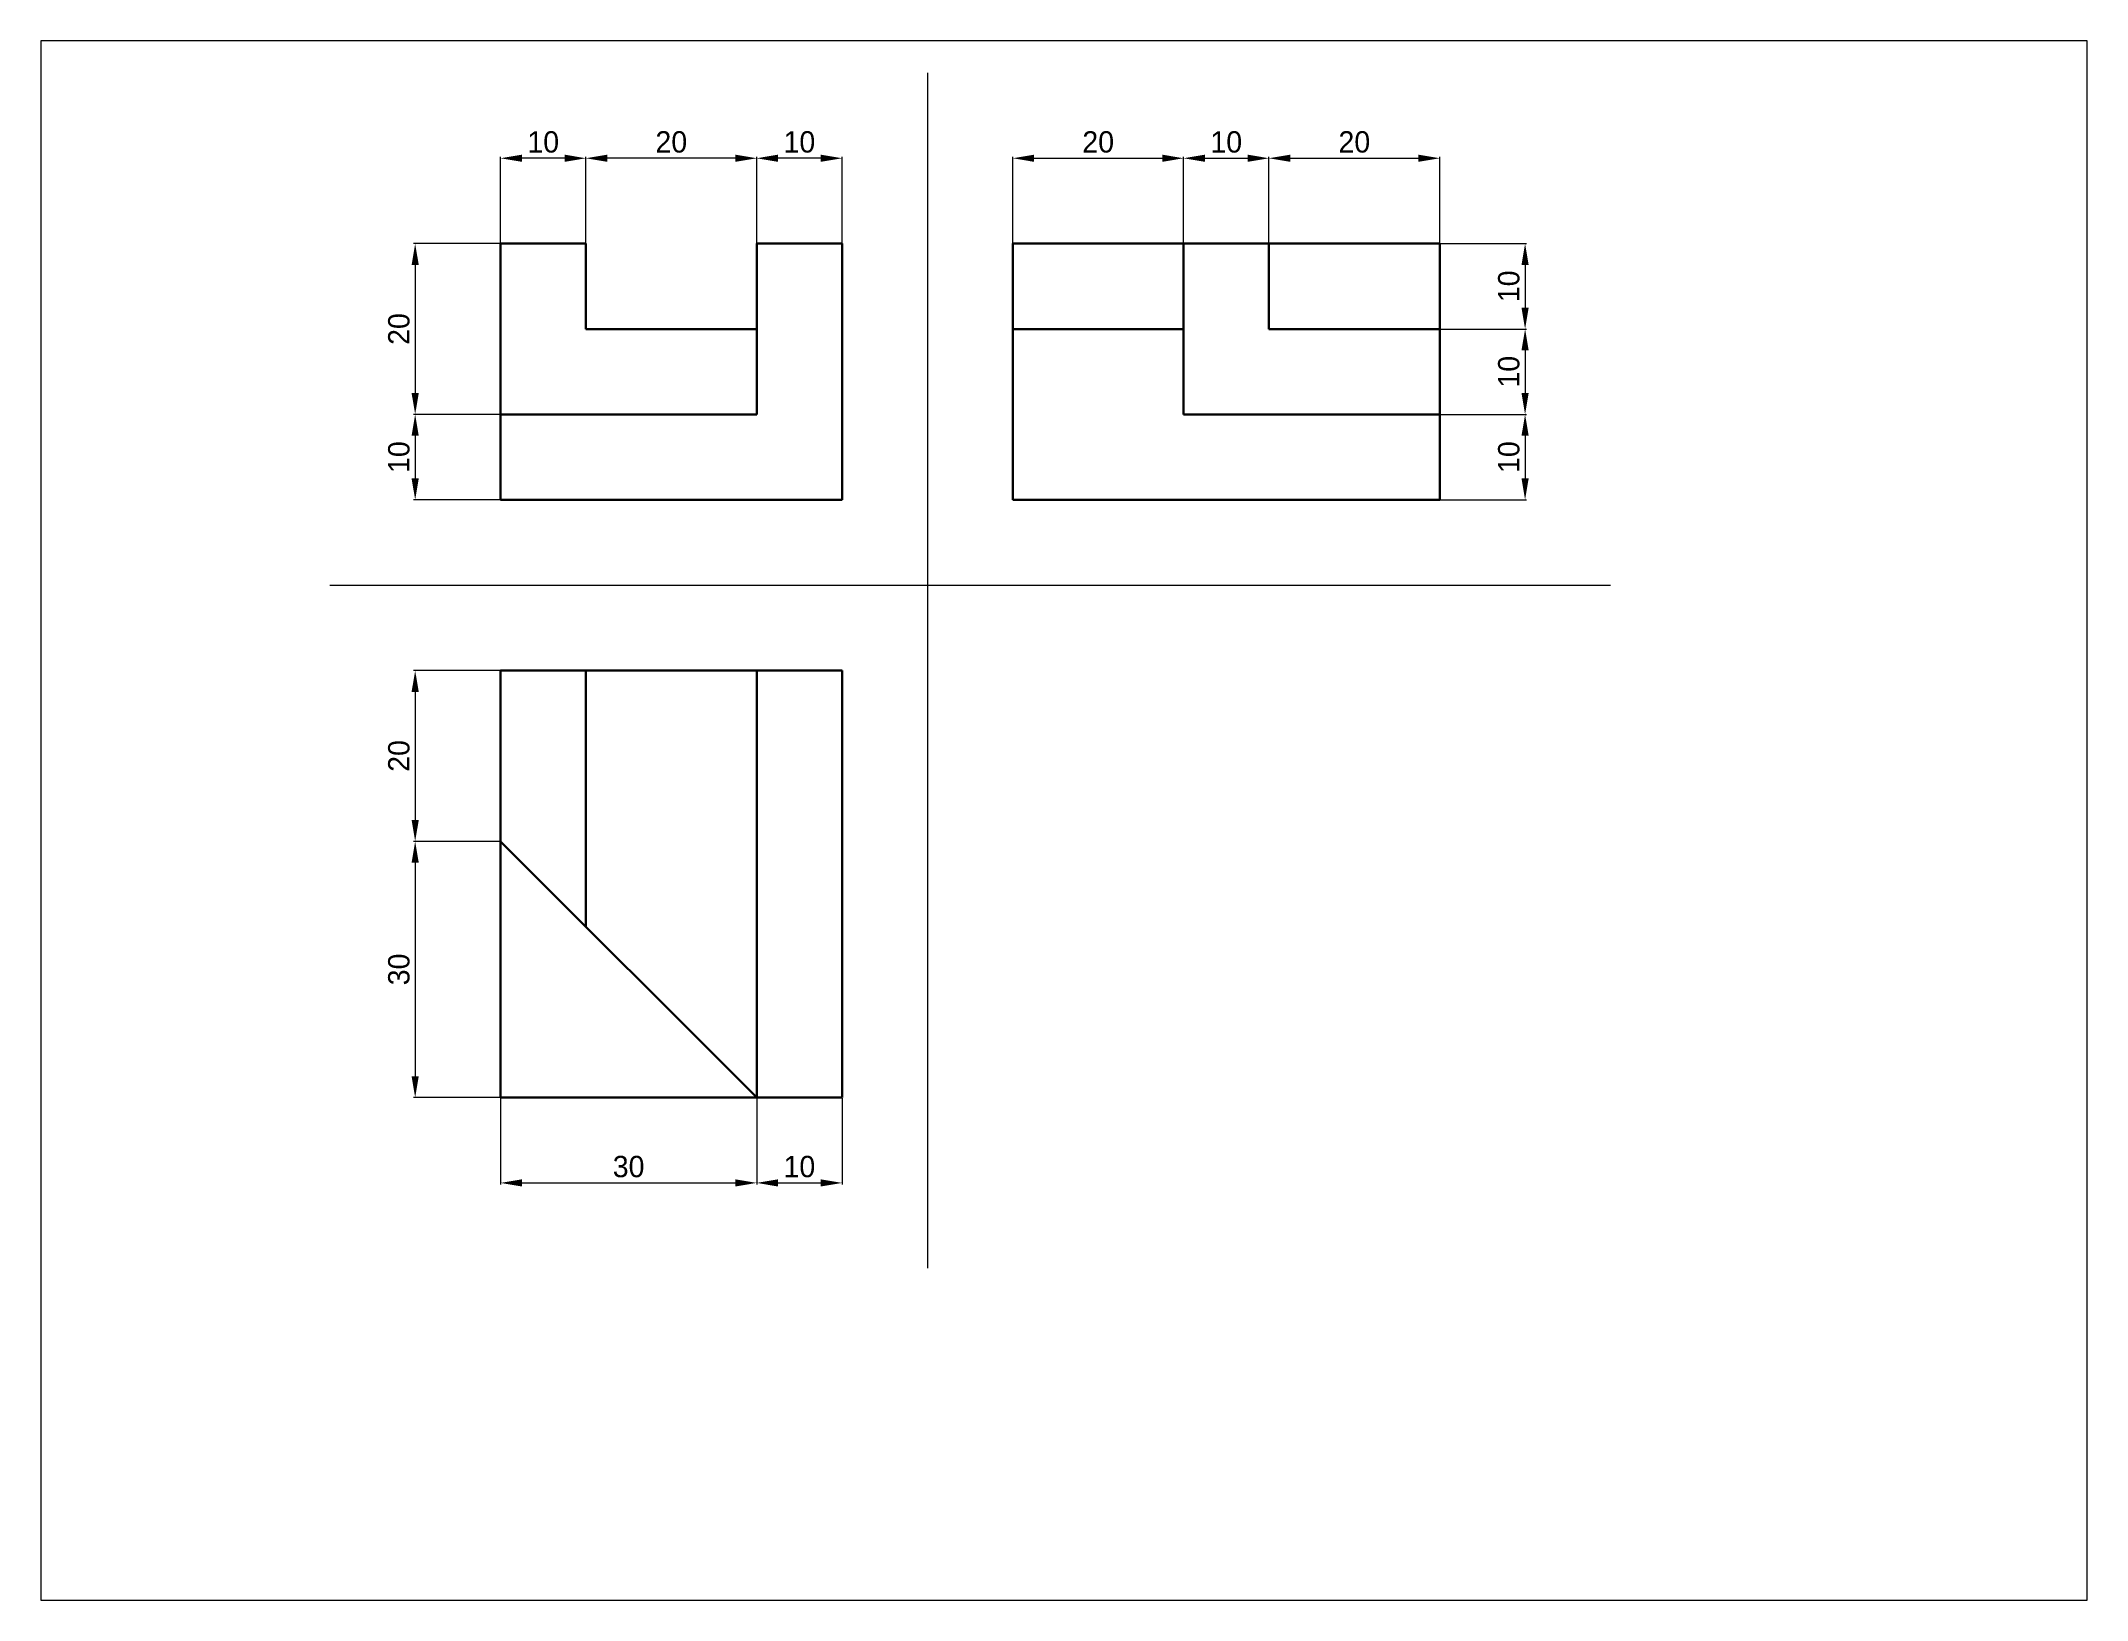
# Paper-space layout 'Layout2' of a CAD drawing. Header units: inches. Extents: x 1.05 to 9.45, y 0.8 to 7.2.
# The model-space entities are those that its viewports show. They can reach past a viewport. Long polylines and large blocks are cut down to what shows.
import ezdxf

# ---------------------------------------------------------------- set-up
doc = ezdxf.new("R2010")
doc.units = ezdxf.units.IN
doc.header["$MEASUREMENT"] = 0
doc.linetypes.add('DASHED2', pattern=[9.525, 6.35, -3.175])
for name, color, linetype, lineweight in [('kote', 250, 'Continuous', 15), ('nevidljivi bridovi', 250, 'DASHED2', 30), ('pomoćna', 3, 'Continuous', 15), ('Vidljivi bridovi', 250, 'Continuous', 30)]:
    doc.layers.add(name, color=color, linetype=linetype, lineweight=lineweight)
doc.dimstyles.get("Standard").update_dxf_attribs({"dimtxt": 2.5, "dimasz": 2.5, "dimexe": 0.18, "dimexo": 0.0625, "dimgap": 0.65, "dimtad": 1, "dimdec": 0, "dimzin": 0, "dimdsep": 46, "dimtxsty": 'Standard', "dimcen": 0, "dimclrd": 256, "dimclre": 256, "dimadec": 0, "dimazin": 0, "dimtfac": 1, "dimtdec": 0, "dimtix": 1, "dimtofl": 0, "dimtmove": 0, "dimatfit": 0, "dimfxl": 1, "dimtolj": 1, "dimtzin": 0, "dimlwd": -1, "dimlwe": -1, "dimarcsym": 0})

# ---------------------------------------------------------------- blocks, each defined once
blk = doc.blocks.new('*D49')
at = {"layer": 'Defpoints', "color": 0}
for p in [(60, 150), (60, 140), (70, 140)]:
    blk.add_point(p, dxfattribs=at)
at = {"layer": 'kote'}
for p, q in [((60, 140.06), (60, 150.18)), ((67.5, 150), (62.5, 150)), ((70, 140.06), (70, 150.18))]:
    blk.add_line(p, q, dxfattribs=at)
for points in [[(62.5, 150.42), (62.5, 149.58), (60, 150)], [(67.5, 150.42), (67.5, 149.58), (70, 150)]]:
    blk.add_solid(points, dxfattribs=at)
at = {"layer": 'kote', "color": 0, "insert": (65, 151.9), "char_height": 2.5, "attachment_point": 5}
blk.add_mtext('\\A1;10', dxfattribs=at)
blk = doc.blocks.new('*D50')
at = {"layer": 'Defpoints', "color": 0}
for p in [(40, 150), (40, 130), (60, 130)]:
    blk.add_point(p, dxfattribs=at)
at = {"layer": 'kote'}
for p, q in [((40, 130.06), (40, 150.18)), ((57.5, 150), (42.5, 150)), ((60, 130.06), (60, 150.18))]:
    blk.add_line(p, q, dxfattribs=at)
for points in [[(42.5, 150.42), (42.5, 149.58), (40, 150)], [(57.5, 150.42), (57.5, 149.58), (60, 150)]]:
    blk.add_solid(points, dxfattribs=at)
at = {"layer": 'kote', "color": 0, "insert": (50, 151.9), "char_height": 2.5, "attachment_point": 5}
blk.add_mtext('\\A1;20', dxfattribs=at)
blk = doc.blocks.new('*D51')
at = {"layer": 'Defpoints', "color": 0}
for p in [(30, 150), (30, 140), (40, 140)]:
    blk.add_point(p, dxfattribs=at)
at = {"layer": 'kote'}
for p, q in [((30, 140.06), (30, 150.18)), ((37.5, 150), (32.5, 150)), ((40, 140.06), (40, 150.18))]:
    blk.add_line(p, q, dxfattribs=at)
for points in [[(32.5, 150.42), (32.5, 149.58), (30, 150)], [(37.5, 150.42), (37.5, 149.58), (40, 150)]]:
    blk.add_solid(points, dxfattribs=at)
at = {"layer": 'kote', "color": 0, "insert": (35, 151.9), "char_height": 2.5, "attachment_point": 5}
blk.add_mtext('\\A1;10', dxfattribs=at)
blk = doc.blocks.new('*D52')
at = {"layer": 'Defpoints', "color": 0}
for p in [(30, 140), (20, 120), (30, 120)]:
    blk.add_point(p, dxfattribs=at)
at = {"layer": 'kote'}
for p, q in [((29.94, 140), (19.82, 140)), ((20, 137.5), (20, 122.5)), ((29.94, 120), (19.82, 120))]:
    blk.add_line(p, q, dxfattribs=at)
for points in [[(19.58, 137.5), (20.42, 137.5), (20, 140)], [(19.58, 122.5), (20.42, 122.5), (20, 120)]]:
    blk.add_solid(points, dxfattribs=at)
at = {"layer": 'kote', "color": 0, "insert": (18.1, 130), "char_height": 2.5, "attachment_point": 5, "rotation": 90}
blk.add_mtext('\\A1;20', dxfattribs=at)
blk = doc.blocks.new('*D53')
at = {"layer": 'Defpoints', "color": 0}
for p in [(30, 120), (20, 110), (30, 110)]:
    blk.add_point(p, dxfattribs=at)
at = {"layer": 'kote'}
for p, q in [((29.94, 120), (19.82, 120)), ((20, 117.5), (20, 112.5)), ((29.94, 110), (19.82, 110))]:
    blk.add_line(p, q, dxfattribs=at)
for points in [[(19.58, 117.5), (20.42, 117.5), (20, 120)], [(19.58, 112.5), (20.42, 112.5), (20, 110)]]:
    blk.add_solid(points, dxfattribs=at)
at = {"layer": 'kote', "color": 0, "insert": (18.1, 115), "char_height": 2.5, "attachment_point": 5, "rotation": 90}
blk.add_mtext('\\A1;10', dxfattribs=at)
blk = doc.blocks.new('*D54')
at = {"layer": 'Defpoints', "color": 0}
for p in [(110, 150), (90, 140), (110, 140)]:
    blk.add_point(p, dxfattribs=at)
at = {"layer": 'kote'}
for p, q in [((90, 140.06), (90, 150.18)), ((92.5, 150), (107.5, 150)), ((110, 140.06), (110, 150.18))]:
    blk.add_line(p, q, dxfattribs=at)
for points in [[(92.5, 150.42), (92.5, 149.58), (90, 150)], [(107.5, 150.42), (107.5, 149.58), (110, 150)]]:
    blk.add_solid(points, dxfattribs=at)
at = {"layer": 'kote', "color": 0, "insert": (100, 151.9), "char_height": 2.5, "attachment_point": 5}
blk.add_mtext('\\A1;20', dxfattribs=at)
blk = doc.blocks.new('*D55')
at = {"layer": 'Defpoints', "color": 0}
for p in [(120, 150), (110, 140), (120, 140)]:
    blk.add_point(p, dxfattribs=at)
at = {"layer": 'kote'}
for p, q in [((110, 140.06), (110, 150.18)), ((112.5, 150), (117.5, 150)), ((120, 140.06), (120, 150.18))]:
    blk.add_line(p, q, dxfattribs=at)
for points in [[(112.5, 150.42), (112.5, 149.58), (110, 150)], [(117.5, 150.42), (117.5, 149.58), (120, 150)]]:
    blk.add_solid(points, dxfattribs=at)
at = {"layer": 'kote', "color": 0, "insert": (115, 151.9), "char_height": 2.5, "attachment_point": 5}
blk.add_mtext('\\A1;10', dxfattribs=at)
blk = doc.blocks.new('*D56')
at = {"layer": 'Defpoints', "color": 0}
for p in [(140, 150), (120, 140), (140, 140)]:
    blk.add_point(p, dxfattribs=at)
at = {"layer": 'kote'}
for p, q in [((120, 140.06), (120, 150.18)), ((122.5, 150), (137.5, 150)), ((140, 140.06), (140, 150.18))]:
    blk.add_line(p, q, dxfattribs=at)
for points in [[(122.5, 150.42), (122.5, 149.58), (120, 150)], [(137.5, 150.42), (137.5, 149.58), (140, 150)]]:
    blk.add_solid(points, dxfattribs=at)
at = {"layer": 'kote', "color": 0, "insert": (130, 151.9), "char_height": 2.5, "attachment_point": 5}
blk.add_mtext('\\A1;20', dxfattribs=at)
blk = doc.blocks.new('*D57')
at = {"layer": 'Defpoints', "color": 0}
for p in [(140, 140), (140, 130), (150, 130)]:
    blk.add_point(p, dxfattribs=at)
at = {"layer": 'kote'}
for p, q in [((140.06, 140), (150.18, 140)), ((150, 137.5), (150, 132.5)), ((140.06, 130), (150.18, 130))]:
    blk.add_line(p, q, dxfattribs=at)
for points in [[(149.58, 137.5), (150.42, 137.5), (150, 140)], [(149.58, 132.5), (150.42, 132.5), (150, 130)]]:
    blk.add_solid(points, dxfattribs=at)
at = {"layer": 'kote', "color": 0, "insert": (148.1, 135), "char_height": 2.5, "attachment_point": 5, "rotation": 90}
blk.add_mtext('\\A1;10', dxfattribs=at)
blk = doc.blocks.new('*D58')
at = {"layer": 'Defpoints', "color": 0}
for p in [(140, 130), (140, 120), (150, 120)]:
    blk.add_point(p, dxfattribs=at)
at = {"layer": 'kote'}
for p, q in [((140.06, 130), (150.18, 130)), ((150, 127.5), (150, 122.5)), ((140.06, 120), (150.18, 120))]:
    blk.add_line(p, q, dxfattribs=at)
for points in [[(149.58, 127.5), (150.42, 127.5), (150, 130)], [(149.58, 122.5), (150.42, 122.5), (150, 120)]]:
    blk.add_solid(points, dxfattribs=at)
at = {"layer": 'kote', "color": 0, "insert": (148.1, 125), "char_height": 2.5, "attachment_point": 5, "rotation": 90}
blk.add_mtext('\\A1;10', dxfattribs=at)
blk = doc.blocks.new('*D59')
at = {"layer": 'Defpoints', "color": 0}
for p in [(140, 120), (140, 110), (150, 110)]:
    blk.add_point(p, dxfattribs=at)
at = {"layer": 'kote'}
for p, q in [((140.06, 120), (150.18, 120)), ((150, 117.5), (150, 112.5)), ((140.06, 110), (150.18, 110))]:
    blk.add_line(p, q, dxfattribs=at)
for points in [[(149.58, 117.5), (150.42, 117.5), (150, 120)], [(149.58, 112.5), (150.42, 112.5), (150, 110)]]:
    blk.add_solid(points, dxfattribs=at)
at = {"layer": 'kote', "color": 0, "insert": (148.1, 115), "char_height": 2.5, "attachment_point": 5, "rotation": 90}
blk.add_mtext('\\A1;10', dxfattribs=at)
blk = doc.blocks.new('*D60')
at = {"layer": 'Defpoints', "color": 0}
for p in [(30, 90), (20, 70), (30, 70)]:
    blk.add_point(p, dxfattribs=at)
at = {"layer": 'kote'}
for p, q in [((29.94, 90), (19.82, 90)), ((20, 87.5), (20, 72.5)), ((29.94, 70), (19.82, 70))]:
    blk.add_line(p, q, dxfattribs=at)
for points in [[(19.58, 87.5), (20.42, 87.5), (20, 90)], [(19.58, 72.5), (20.42, 72.5), (20, 70)]]:
    blk.add_solid(points, dxfattribs=at)
at = {"layer": 'kote', "color": 0, "insert": (18.1, 80), "char_height": 2.5, "attachment_point": 5, "rotation": 90}
blk.add_mtext('\\A1;20', dxfattribs=at)
blk = doc.blocks.new('*D61')
at = {"layer": 'Defpoints', "color": 0}
for p in [(30, 70), (20, 40), (30, 40)]:
    blk.add_point(p, dxfattribs=at)
at = {"layer": 'kote'}
for p, q in [((29.94, 70), (19.82, 70)), ((20, 67.5), (20, 42.5)), ((29.94, 40), (19.82, 40))]:
    blk.add_line(p, q, dxfattribs=at)
for points in [[(19.58, 67.5), (20.42, 67.5), (20, 70)], [(19.58, 42.5), (20.42, 42.5), (20, 40)]]:
    blk.add_solid(points, dxfattribs=at)
at = {"layer": 'kote', "color": 0, "insert": (18.1, 55), "char_height": 2.5, "attachment_point": 5, "rotation": 90}
blk.add_mtext('\\A1;30', dxfattribs=at)
blk = doc.blocks.new('*D62')
at = {"layer": 'Defpoints', "color": 0}
for p in [(30, 40), (60, 40), (60, 30)]:
    blk.add_point(p, dxfattribs=at)
at = {"layer": 'kote'}
for p, q in [((30, 39.94), (30, 29.82)), ((60, 39.94), (60, 29.82)), ((32.5, 30), (57.5, 30))]:
    blk.add_line(p, q, dxfattribs=at)
for points in [[(32.5, 30.42), (32.5, 29.58), (30, 30)], [(57.5, 30.42), (57.5, 29.58), (60, 30)]]:
    blk.add_solid(points, dxfattribs=at)
at = {"layer": 'kote', "color": 0, "insert": (45, 31.9), "char_height": 2.5, "attachment_point": 5}
blk.add_mtext('\\A1;30', dxfattribs=at)
blk = doc.blocks.new('*D63')
at = {"layer": 'Defpoints', "color": 0}
for p in [(60, 40), (70, 40), (70, 30)]:
    blk.add_point(p, dxfattribs=at)
at = {"layer": 'kote'}
for p, q in [((60, 39.94), (60, 29.82)), ((70, 39.94), (70, 29.82)), ((62.5, 30), (67.5, 30))]:
    blk.add_line(p, q, dxfattribs=at)
for points in [[(62.5, 30.42), (62.5, 29.58), (60, 30)], [(67.5, 30.42), (67.5, 29.58), (70, 30)]]:
    blk.add_solid(points, dxfattribs=at)
at = {"layer": 'kote', "color": 0, "insert": (65, 31.9), "char_height": 2.5, "attachment_point": 5}
blk.add_mtext('\\A1;10', dxfattribs=at)

msp = doc.modelspace()

# ---------------------------------------------------------------- linework, layer by layer
at = {"layer": 'nevidljivi bridovi'}
msp.add_line((110, 130), (90, 130), dxfattribs=at)
at = {"layer": 'pomoćna'}
for p, q in [((80, 160), (80, 20)), ((10, 100), (160, 100))]:
    msp.add_line(p, q, dxfattribs=at)
at = {"layer": 'Vidljivi bridovi'}
for p, q in [((30, 110), (30, 140)), ((30, 140), (40, 140)), ((40, 140), (40, 130)), ((60, 130), (60, 140)), ((60, 140), (70, 140)), ((70, 140), (70, 110)), ((140, 140), (90, 140)), ((90, 140), (90, 110)), ((110, 120), (110, 140)), ((120, 140), (120, 130)), ((140, 110), (140, 140)), ((40, 130), (60, 130)), ((60, 120), (60, 130)), ((120, 130), (140, 130)), ((30, 120), (60, 120)), ((140, 120), (110, 120)), ((70, 110), (30, 110)), ((90, 110), (140, 110)), ((30, 90), (70, 90)), ((30, 40), (30, 90)), ((40, 60), (40, 90)), ((60, 90), (60, 40)), ((70, 90), (70, 40)), ((60, 40), (30, 70)), ((70, 40), (30, 40))]:
    msp.add_line(p, q, dxfattribs=at)

# ---------------------------------------------------------------- dimensions: what is measured, and where the dimension line sits
at = {"layer": 'kote'}
for base, p1, p2, picture, middle in [((30, 150), (40, 140), (30, 140), '*D51', (35, 151.9)), ((40, 150), (60, 130), (40, 130), '*D50', (50, 151.9)), ((60, 150), (70, 140), (60, 140), '*D49', (65, 151.9)), ((110, 150), (90, 140), (110, 140), '*D54', (100, 151.9)), ((120, 150), (110, 140), (120, 140), '*D55', (115, 151.9)), ((140, 150), (120, 140), (140, 140), '*D56', (130, 151.9)), ((60, 30), (30, 40), (60, 40), '*D62', (45, 31.9)), ((70, 30), (60, 40), (70, 40), '*D63', (65, 31.9))]:
    dim = msp.add_linear_dim(base=base, p1=p1, p2=p2, dimstyle='Standard', dxfattribs=at)
    dim.commit()
    dim.dimension.update_dxf_attribs({"geometry": picture, "text_midpoint": middle})
for base, p1, p2, picture, middle in [((20, 120), (30, 140), (30, 120), '*D52', (18.1, 130)), ((150, 130), (140, 140), (140, 130), '*D57', (148.1, 135)), ((150, 120), (140, 130), (140, 120), '*D58', (148.1, 125)), ((20, 110), (30, 120), (30, 110), '*D53', (18.1, 115)), ((150, 110), (140, 120), (140, 110), '*D59', (148.1, 115)), ((20, 70), (30, 90), (30, 70), '*D60', (18.1, 80)), ((20, 40), (30, 70), (30, 40), '*D61', (18.1, 55))]:
    dim = msp.add_linear_dim(base=base, p1=p1, p2=p2, angle=90, dimstyle='Standard', dxfattribs=at)
    dim.commit()
    dim.dimension.update_dxf_attribs({"geometry": picture, "text_midpoint": middle})

psp = doc.layouts.new('Layout2')

# ---------------------------------------------------------------- viewports
at = {"layer": '0'}
psp.add_viewport(center=(5.25, 4), size=(8.4, 6.4), view_center_point=(95.9943, 72.4424), view_height=182.596154, dxfattribs=at)

doc.saveas('drawing.dxf')
